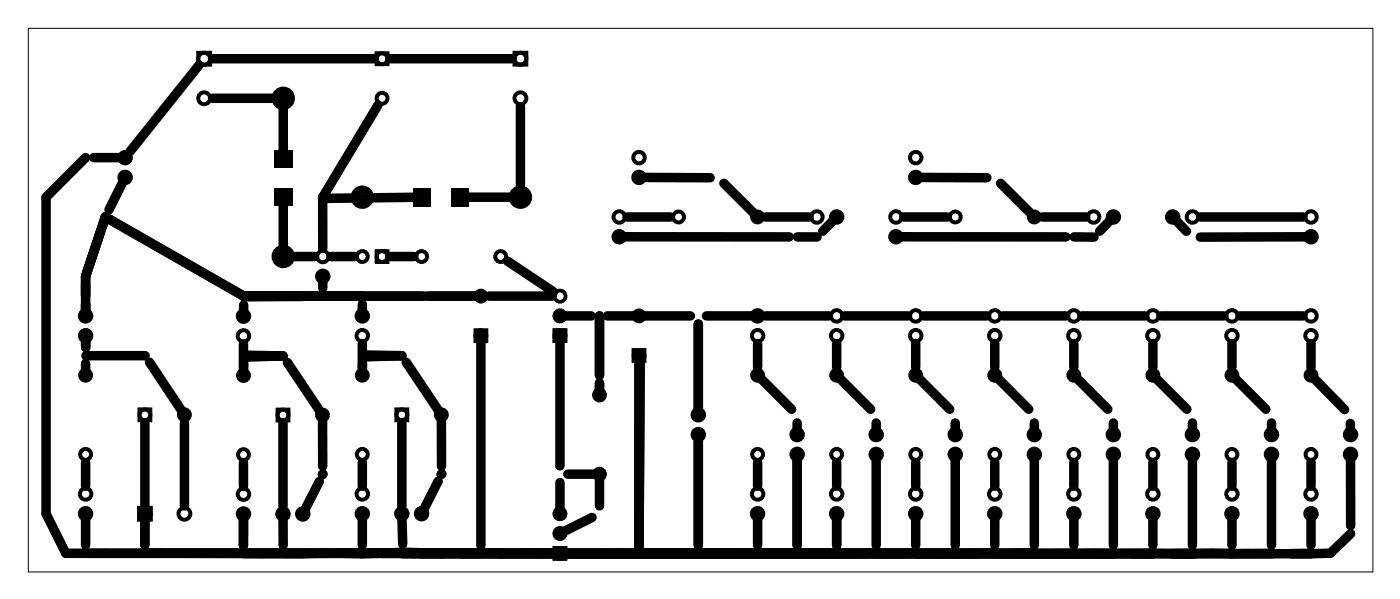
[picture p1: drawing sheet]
<svg xmlns="http://www.w3.org/2000/svg" width="180mm" height="77mm" viewBox="0 0 180 77" stroke-linecap="round" stroke-linejoin="round" font-family="sans-serif">
<path d="M3.6 3.6h172.8v69.8h-172.8z" fill="none" stroke="#000" stroke-width=".13"/>
<g fill="none" stroke="#000" stroke-width="1" stroke-linecap="butt">
<circle cx="36.4" cy="12.6" r="1"/>
<circle cx="36.4" cy="32.9" r="1"/>
<circle cx="46.6" cy="25.3" r="1"/>
<circle cx="66.9" cy="25.3" r="1"/>
</g>
<g fill="#000">
<path d="M35.2 24.2h2.4v2.2h-2.4zM35.2 19.3h2.4v2.2h-2.4zM53.1 24.1h2.2v2.4h-2.2zM58 24.1h2.2v2.4h-2.2z"/>
<path d="M71 42.2h1.9v1.8h-1.9zM71.5 43.1a.5 .5 0 0 0 1 0 .5 .5 0 0 0-1 0z"/>
<path d="M71 42.2h1.9v1.8h-1.9zM71.5 43.1a.5 .5 0 0 0 1 0 .5 .5 0 0 0-1 0z"/>
<path d="M71 70.1h1.9v1.9h-1.9zM71.5 71a.51 .51 0 0 0 1 0 .51 .51 0 0 0-1 0z"/>
<path d="M71 70.1h1.9v1.9h-1.9zM71.5 71a.51 .51 0 0 0 1 0 .51 .51 0 0 0-1 0z"/>
</g>
<g fill="none" stroke="#000" stroke-width=".43">
<circle cx="72" cy="66" r=".72"/>
<circle cx="72" cy="71" r=".72"/>
<circle cx="72" cy="68.5" r=".72"/>
</g>
<g fill="none" stroke="#000" stroke-width=".51">
<path d="M25.5 6.8h1.5v1.5h-1.5zM48.4 6.8h1.4v1.4h-1.4zM66.1 6.8h1.5v1.5h-1.5zM48.4 32.2h1.4v1.4h-1.4zM17.9 52.6h1.4v1.4h-1.4zM35.7 52.6h1.4v1.4h-1.4zM50.9 52.6h1.4v1.4h-1.4zM61.1 42.4h1.4v1.4h-1.4zM81.4 44.9h1.4v1.4h-1.4zM17.9 65.2h1.5v1.5h-1.5z"/>
<circle cx="26.2" cy="12.6" r=".76"/>
<circle cx="26.2" cy="7.5" r=".76"/>
<circle cx="49.1" cy="7.5" r=".7"/>
<circle cx="49.1" cy="12.6" r=".7"/>
<circle cx="66.9" cy="12.6" r=".76"/>
<circle cx="66.9" cy="7.5" r=".76"/>
<circle cx="16.1" cy="22.8" r=".74"/>
<circle cx="16.1" cy="20.2" r=".74"/>
<circle cx="41.5" cy="35.5" r=".74"/>
<circle cx="41.5" cy="32.9" r=".74"/>
<circle cx="46.6" cy="32.9" r=".7"/>
<circle cx="49.1" cy="32.9" r=".7"/>
<circle cx="54.2" cy="32.9" r=".7"/>
<circle cx="61.8" cy="38" r=".7"/>
<circle cx="64.3" cy="32.9" r=".7"/>
<circle cx="79.6" cy="30.4" r=".74"/>
<circle cx="79.6" cy="27.9" r=".74"/>
<circle cx="82.1" cy="22.8" r=".74"/>
<circle cx="82.1" cy="20.2" r=".74"/>
<circle cx="87.2" cy="27.9" r=".7"/>
<circle cx="97.4" cy="27.9" r=".7"/>
<circle cx="105" cy="27.9" r=".74"/>
<circle cx="107.5" cy="27.9" r=".74"/>
<circle cx="115.1" cy="30.4" r=".74"/>
<circle cx="115.1" cy="27.9" r=".74"/>
<circle cx="117.7" cy="22.8" r=".74"/>
<circle cx="117.7" cy="20.2" r=".74"/>
<circle cx="122.8" cy="27.9" r=".7"/>
<circle cx="132.9" cy="27.9" r=".7"/>
<circle cx="140.5" cy="27.9" r=".74"/>
<circle cx="143.1" cy="27.9" r=".74"/>
<circle cx="150.7" cy="27.9" r=".74"/>
<circle cx="153.2" cy="27.9" r=".74"/>
<circle cx="168.5" cy="30.4" r=".74"/>
<circle cx="168.5" cy="27.9" r=".74"/>
<circle cx="11" cy="48.2" r=".7"/>
<circle cx="11" cy="58.3" r=".7"/>
<circle cx="11" cy="43.1" r=".74"/>
<circle cx="11" cy="40.6" r=".74"/>
<circle cx="18.6" cy="53.3" r=".7"/>
<circle cx="23.7" cy="53.3" r=".7"/>
<circle cx="31.3" cy="48.2" r=".7"/>
<circle cx="31.3" cy="58.4" r=".7"/>
<circle cx="31.3" cy="43.1" r=".74"/>
<circle cx="31.3" cy="40.6" r=".74"/>
<circle cx="36.4" cy="53.3" r=".7"/>
<circle cx="41.4" cy="53.3" r=".7"/>
<circle cx="46.6" cy="48.2" r=".7"/>
<circle cx="46.6" cy="58.3" r=".7"/>
<circle cx="46.6" cy="43.1" r=".74"/>
<circle cx="46.6" cy="40.6" r=".74"/>
<circle cx="51.6" cy="53.3" r=".7"/>
<circle cx="56.7" cy="53.3" r=".7"/>
<circle cx="61.8" cy="43.1" r=".7"/>
<circle cx="77" cy="50.7" r=".7"/>
<circle cx="82.1" cy="40.6" r=".7"/>
<circle cx="82.1" cy="45.6" r=".7"/>
<circle cx="89.7" cy="55.8" r=".74"/>
<circle cx="89.7" cy="53.3" r=".74"/>
<circle cx="97.4" cy="48.2" r=".7"/>
<circle cx="97.4" cy="58.3" r=".7"/>
<circle cx="97.4" cy="43.1" r=".74"/>
<circle cx="97.4" cy="40.6" r=".74"/>
<circle cx="102.4" cy="58.3" r=".74"/>
<circle cx="102.4" cy="55.8" r=".74"/>
<circle cx="107.5" cy="48.2" r=".7"/>
<circle cx="107.5" cy="58.3" r=".7"/>
<circle cx="107.5" cy="43.1" r=".74"/>
<circle cx="107.5" cy="40.6" r=".74"/>
<circle cx="112.6" cy="58.3" r=".74"/>
<circle cx="112.6" cy="55.8" r=".74"/>
<circle cx="117.7" cy="48.2" r=".7"/>
<circle cx="117.7" cy="58.3" r=".7"/>
<circle cx="117.7" cy="43.1" r=".74"/>
<circle cx="117.7" cy="40.6" r=".74"/>
<circle cx="122.8" cy="58.3" r=".74"/>
<circle cx="122.8" cy="55.8" r=".74"/>
<circle cx="127.8" cy="48.2" r=".7"/>
<circle cx="127.8" cy="58.3" r=".7"/>
<circle cx="127.8" cy="43.1" r=".74"/>
<circle cx="127.8" cy="40.6" r=".74"/>
<circle cx="132.9" cy="58.3" r=".74"/>
<circle cx="132.9" cy="55.8" r=".74"/>
<circle cx="138" cy="48.2" r=".7"/>
<circle cx="138" cy="58.3" r=".7"/>
<circle cx="138" cy="43.1" r=".74"/>
<circle cx="138" cy="40.6" r=".74"/>
<circle cx="143.1" cy="58.3" r=".74"/>
<circle cx="143.1" cy="55.8" r=".74"/>
<circle cx="148.2" cy="48.2" r=".7"/>
<circle cx="148.2" cy="58.3" r=".7"/>
<circle cx="148.2" cy="43.1" r=".74"/>
<circle cx="148.2" cy="40.6" r=".74"/>
<circle cx="153.2" cy="58.3" r=".74"/>
<circle cx="153.2" cy="55.8" r=".74"/>
<circle cx="158.3" cy="48.2" r=".7"/>
<circle cx="158.3" cy="58.3" r=".7"/>
<circle cx="158.3" cy="43.1" r=".74"/>
<circle cx="158.3" cy="40.6" r=".74"/>
<circle cx="163.4" cy="58.3" r=".74"/>
<circle cx="163.4" cy="55.8" r=".74"/>
<circle cx="168.5" cy="48.2" r=".7"/>
<circle cx="168.5" cy="58.3" r=".7"/>
<circle cx="168.5" cy="43.1" r=".74"/>
<circle cx="168.5" cy="40.6" r=".74"/>
<circle cx="173.6" cy="58.3" r=".74"/>
<circle cx="173.6" cy="55.8" r=".74"/>
<circle cx="11" cy="66" r=".74"/>
<circle cx="11" cy="63.4" r=".74"/>
<circle cx="18.6" cy="66" r=".76"/>
<circle cx="23.7" cy="66" r=".76"/>
<circle cx="31.3" cy="66" r=".74"/>
<circle cx="31.3" cy="63.5" r=".74"/>
<circle cx="36.4" cy="66" r=".74"/>
<circle cx="38.9" cy="66" r=".74"/>
<circle cx="46.6" cy="66" r=".74"/>
<circle cx="46.6" cy="63.4" r=".74"/>
<circle cx="51.6" cy="66" r=".74"/>
<circle cx="54.2" cy="66" r=".74"/>
<circle cx="77" cy="60.9" r=".7"/>
<circle cx="97.4" cy="66" r=".74"/>
<circle cx="97.4" cy="63.4" r=".74"/>
<circle cx="107.5" cy="66" r=".74"/>
<circle cx="107.5" cy="63.4" r=".74"/>
<circle cx="117.7" cy="66" r=".74"/>
<circle cx="117.7" cy="63.4" r=".74"/>
<circle cx="127.8" cy="66" r=".74"/>
<circle cx="127.8" cy="63.4" r=".74"/>
<circle cx="138" cy="66" r=".74"/>
<circle cx="138" cy="63.4" r=".74"/>
<circle cx="148.2" cy="66" r=".74"/>
<circle cx="148.2" cy="63.4" r=".74"/>
<circle cx="158.3" cy="66" r=".74"/>
<circle cx="158.3" cy="63.4" r=".74"/>
<circle cx="168.5" cy="66" r=".74"/>
<circle cx="168.5" cy="63.4" r=".74"/>
</g>
<g fill="none" stroke="#000" stroke-width=".44">
<circle cx="72" cy="38" r=".72"/>
<circle cx="72" cy="40.6" r=".72"/>
<circle cx="72" cy="43.1" r=".72"/>
</g>
<g fill="none" stroke="#000" stroke-width="1.2">
<path d="M25.6 8.4l-8.9 11M27.3 7.5h20.8M27.3 12.6h9.1v6.9M48.6 13.5l-7.1 11.8M50.1 7.5h15.7M66.9 13.7v11.6h-6.9M11 20.2l-5.1 5.1v40.7l2.6 5h114.3M12 20.2h4.1M16.1 22.8l-2.1 4.1M31.3 39.2v1.4M31.3 38l-17.8-10.1-2.5 7.6v5.1M31.3 38l7.6 .1h-7.6"/>
<path d="M31.3 38h7.6zM36.4 26.3v6.6h4M41.5 25.3v6.6M41.5 25.3v.2l11.7-.2M41.5 35.5v1.5M42.5 32.9h3.1M46.6 39.1v1.5M50.1 32.9h3.1M61.7 38h.1h-30.5M62.9 38h8.1M65.2 33.5l5.9 4M79.6 30.4h21.8"/>
<path d="M80.6 27.9h5.6M82.1 22.8h9.2M93 23.5l4.4 4.4M98.4 27.9h5.6M102.5 30.4h2.5M107.5 27.9l-1.8 1.8M115.1 30.4h21.9M116.1 27.9h5.6M117.7 22.8h9.1M128.6 23.5l4.3 4.4M134 27.9h5.5M138 30.4h2.6"/>
<path d="M143.1 27.9l-1.8 1.8M150.7 27.9l1.8 1.8M154.3 27.9h13.1M168.5 30.4h-14.2M11 44.6v-1.5v1.5M11 46.6v1.6M11 59.4v3M11 45.7h7.7M18.6 54.3v10.7M19.2 46.5l4.5 6.8M23.7 54.3v10.7M31.3 44.1v3.1"/>
<path d="M31.3 59.4v3M31.3 46.7v1.5M31.3 45.6l5.1 .1-4.9 .1zM36.4 45.7h-5.1M36.4 54.3v10.7M36.9 46.5l4.5 6.8 .1 6.6M46.6 44.1v3M46.6 59.4v3M46.6 46.7v1.5M46.6 45.6l5 .1-4.8 .1zM51.6 45.7h-5M51.6 54.3v10.7"/>
<path d="M52.2 46.5l4.5 6.8v6.5M61.8 43.1v26.9M72 40.6h4M72 43.1v16.7M77 40.6v7.6M77 49.2v1.5M78 40.6h10.7M82.1 45.6v24.4M82.3 46.1l-.2 24.9M89.7 41.6v11.7M89.7 55.8v14.2M90.8 40.6h6.6"/>
<path d="M97.4 48.2l4.3 4.3M97.4 44.1v3M97.4 59.4v3M98.4 40.6h8.1M102.4 54.3v1.5M102.4 58.3v11.7M107.5 48.2l4.4 4.3M107.5 44.1v3M107.5 59.4v3M108.6 40.6h8M112.6 54.3v1.5M112.6 58.3v11.7"/>
<path d="M117.7 48.2l4.3 4.3M117.7 44.1v3M117.7 59.4v3M118.7 40.6h8.1M122.8 54.3v1.5M122.8 58.3v11.7M127.8 44.1v3M127.8 59.4v3M127.8 48.2l4.4 4.3M128.9 40.6h8.1M132.9 54.3v1.5M132.9 58.3v11.7"/>
<path d="M138 44.1v3M138 59.4v3M138 48.2l4.4 4.3M139 40.6h8.1M143.1 54.3v1.5M143.1 58.3v11.7M148.2 44.1v3M148.2 59.4v3M148.2 48.2l4.3 4.3M149.2 40.6h8.1M153.2 54.3v1.5M153.2 58.3v11.7"/>
<path d="M158.3 44.1v3M158.3 59.4v3M158.3 48.2l4.4 4.3M159.4 40.6h8M163.4 54.3v1.5M163.4 58.3v11.7M168.5 44.1v3M168.5 59.4v3M168.5 48.2l4.3 4.4M173.5 54.4l.1 1.4M173.6 58.3v9.2M11 66v4"/>
<path d="M18.6 71l20.4 .1M18.6 66v3.9M31.3 71.1h2.5M31.3 66v4M36.4 66v4M36.4 71.1h2.6M41 61.8l-2.1 4.2M41.5 60.9h-.1h.1M46.6 71h-5.1l-2.5 .1M46.6 66v4M49 71h-5M51.6 66l.2 3.9"/>
<path d="M51.7 71l5 .1M51.7 71h12.7M54.2 71h2.5l-4.9-.1-2.7 .1M56.3 61.8l-2.1 4.2M56.7 71l17.7 .1M56.7 60.8v.1l.1-.1M59.2 71.1l5.1-.1v.1zM61.8 71h10.2M66.8 71.1h-2.5M69.4 71l7.6 .1M71.9 71.1h12.7M72 62v4"/>
<path d="M73 60.9h4v4.1M76.1 66.4l-4.1 2.1M77 71.1h-12.7M77.1 71l-3.3 .1h.6M81 71.1h-29.4h10.1M84.6 71.1h-10.2M84.7 71l7.5 .1h7.7M87.2 71l-5.1 .1M92.2 71.1h-7.5l-5.2-.1-5.1 .1M94.8 71l-7.6 .1M97.3 71.1h10.2M97.4 66v4"/>
<path d="M107.5 66v4M107.5 71l-5.1 .1 20.4-.1M112.5 71l-2.5 .1M117.6 71l-17.7 .1-5.1-.1M117.6 71l5.1 .1 10.2-.1-27.9 .1M117.6 71l-5.1 .1M117.7 66v4M117.7 71.1h12.7M120.2 71.1h22.8h-5.1M122.7 71.1l5.1-.1-10.1 .1M122.8 71l-5.1 .1M127.8 66v4"/>
<path d="M127.9 71.1l4.9-.1 5.2 .1M130.4 71.1h7.6M135.4 71.1l5.1-.1 7.5 .1h-2.4M137.9 71.1h30.5M137.9 71.1h.1M138 66v4M148.2 66v4M148.2 71l-73.8 .1M153.2 71l-10.1 .1 5-.1 5.2 .1M158.3 66v4M158.3 71l-7.7 .1h7.7M163.4 71l-5.1 .1h5.1"/>
<path d="M168.5 71l-2.6 .1h2.5M168.5 66v4M173.6 68.5l-2.6 2.5-2.6 .1"/>
</g>
</svg>
